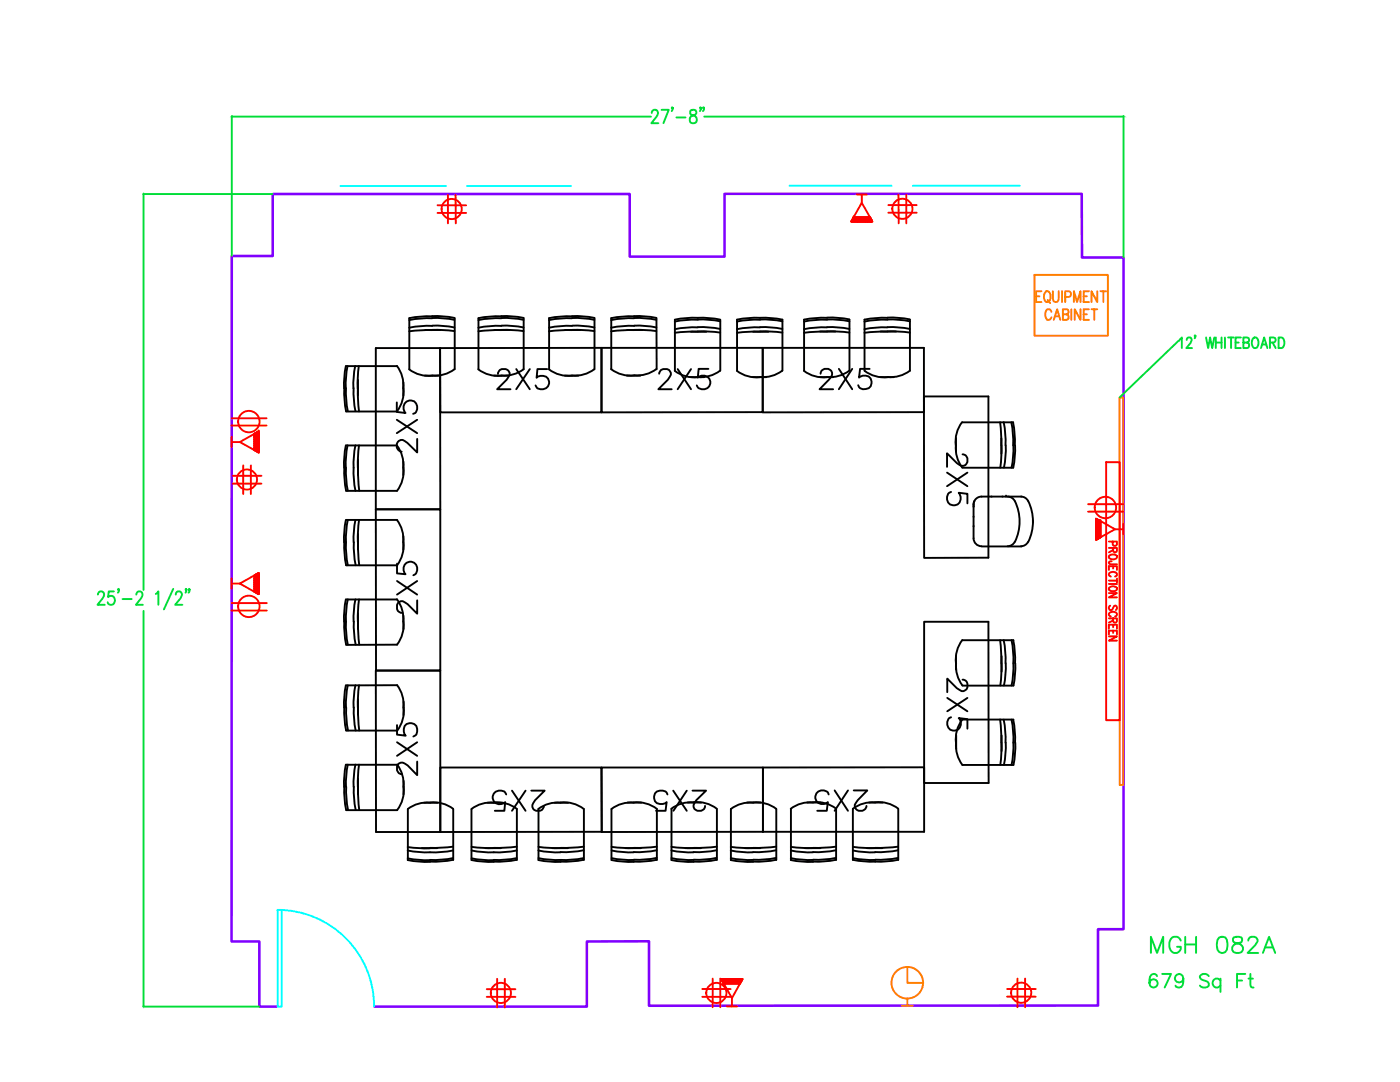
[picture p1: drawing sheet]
<svg xmlns="http://www.w3.org/2000/svg" width="279mm" height="216mm" viewBox="0 0 279 216" stroke-linecap="round" stroke-linejoin="round" font-family="sans-serif">
<!-- layer: _WALLS -->
<path d="M55.3 200.9h-3.5v-13h-5.6l.1-136.8h8.1v-12.4h71.3v12.5h18.9v-12.5h71.3v12.7h8.3v134h-5.1v15.2l-89.6 .1v-12.9l-12.4 .1v13h-42.4" fill="none" stroke="#7f00ff" stroke-width=".51"/>
<!-- layer: CLFUR -->
<g fill="none" stroke="#000" stroke-width=".38">
<path d="M68.7 77.5l.1 2.6 .3 2M69 73l-.3 1.9v2.6M69.1 77.5v2.6l.3 2M69.1 73.1h10.1M69.4 73l-.3 1.9-.1 2.6M70.6 77.5v2.6l.3 2M70.9 73l-.3 1.9-.1 2.6M71.4 75.8v3.1M71.6 73l-.2 3.8 .3 5.3M75 69.5h12.8l.1 32.1h-12.9zM79.2 73l.7 1.2 .4 1.2 .2 2.1M80.5 77.4a6.4 6.4 0 0 1-1.3 4.7"/>
<path d="M80.5 76.3v2.7M84.8 75h2.7M84.9 65.9h3.1M86.2 63.1l2.6 .1 1.9 .2M86.2 63.5h2.6l1.9 .3M86.2 65l2.6 .1 1.9 .2M86.2 65.8l4.5 .3M86.3 63.1l-2.7 .1-1.9 .3v10.2a6.2 6.2 0 0 0 4.6 1.2l2-.1 1.2-.4 1.2-.7M86.3 63.5l-2.7 .1-1.9 .3M86.3 65l-2.7 .1-1.9 .3M86.3 65.9l-4.6 .2M87.8 69.5l32.2-.1v12.9h-32.1z"/>
<path d="M90.7 63.5v10.2M95.5 63.5v10.2M98.6 75h2.7M98.7 65.9h3.1M99.4 74.6a1.06 1.06 0 0 1 .7-1h.8a.97 .97 0 0 1 .6 1.6l-.4 .6-1.9 1.9h2.7M100 63.1l2.6 .1 1.9 .2M100 63.5h2.6l1.9 .3M100 65l2.6 .1 1.9 .2M100 65.8l4.5 .3M100.1 63.1l-2.7 .1-1.9 .3M100.1 63.5l-2.7 .1-1.9 .3M100.1 65l-2.7 .1-1.9 .3"/>
<path d="M100.1 65.9l-4.6 .2M103 73.6l2.7 4.1M104.5 63.5v10.2l-1.2 .7a10 10 0 0 1-6 .3l-1.8-1M105.7 73.6l-2.7 4.1M109.2 73.6h-1.9l-.2 1.8a1.42 1.42 0 0 1 2.1 0 1.42 1.42 0 0 1-.2 2.1 1.46 1.46 0 0 1-2.1-.6M112.7 75h2.7M112.8 65.9h3.1M114.2 63.1l-2.7 .1-1.9 .3v10.2a6.2 6.2 0 0 0 4.6 1.2l2-.1 1.2-.4 1.2-.7M114.2 63.5l-2.7 .1-1.9 .3M114.2 65l-2.7 .1-1.9 .3M114.2 65.9l-4.6 .2M114.2 63.1l2.5 .1 1.9 .2"/>
<path d="M114.2 63.5h2.5l1.9 .3M114.2 65l2.5 .1 1.9 .2M114.2 65.8l4.4 .3M118.6 63.5v10.2M120 69.4h64.4v12.8l-32.2 .1v-12.9v12.8l-32.2 .1zM122 73.7a6.4 6.4 0 0 0 4.6 1.2M125.1 75h2.7M125.2 65.9h3.1M126.5 63.1l2.6 .1 1.9 .2M126.5 63.5h2.6l1.9 .3M126.5 65l2.6 .1 1.9 .2M126.5 65.8l4.5 .3"/>
<path d="M126.6 63.1l-2.7 .1-1.9 .3v10.2M126.6 63.5l-2.7 .1-1.9 .3M126.6 65l-2.7 .1-1.9 .3M126.6 65.9l-4.6 .2M131 73.6l-1.2 .7-1.2 .5-2 .1M131 63.5v10.2M131.6 74.6a1.04 1.04 0 0 1 .8-1h.7a.99 .99 0 0 1 .6 1.6l-.4 .6-1.9 1.9h2.7M134.7 63.8v10.2M135.2 73.6l2.7 4.1M137.8 75.3h2.7M137.9 66.2h3.1M137.9 73.6l-2.7 4.1"/>
<path d="M139.3 63.4l-2.7 .1-1.9 .3M139.3 63.8l-2.7 .1-1.9 .3M139.3 65.3l-2.7 .1-1.9 .3M139.3 66.2l-4.6 .2M139.3 63.4l2.5 .1 1.9 .3M139.3 63.8h2.5l1.9 .3M139.3 65.3l2.5 .1 1.9 .2M139.3 66.1l4.4 .3M141.4 73.6h-2l-.1 1.7a1.44 1.44 0 0 1 2.1 0 1.44 1.44 0 0 1-.3 2.2 1.44 1.44 0 0 1-2-.6M143.7 74l-1.2 .7a10 10 0 0 1-6 .3l-1.8-1M143.7 63.8v10.2M147.1 74v-10.2a28.5 28.5 0 0 1 9 0l.1 10.2"/>
<path d="M150.2 75.3h2.7M150.3 66.2h3.1M151.7 63.8l-2.7 .1-1.9 .3M151.7 65.3l-2.7 .1-1.9 .3M151.7 66.2l-4.6 .2M151.7 63.8h2.5l1.9 .3M151.7 65.3l2.5 .1 1.9 .2M151.7 66.1l4.4 .3M156.1 74l-1.1 .7a10 10 0 0 1-6.1 .3l-1.8-1M163.6 75.3h2.7M163.6 66.2h3.1M163.8 74.6a.94 .94 0 0 1 .7-1h.8a1 1 0 0 1 .6 1.6l-2.3 2.5h2.7"/>
<path d="M165 63.4l-2.6 .1-1.9 .3-.1 10.2a6.2 6.2 0 0 0 4.6 1.2l2.1-.1 1.2-.4 1.2-.7M165 63.8l-2.6 .1-2 .3M165 65.3l-2.6 .1-2 .3M165 66.2l-4.6 .2M165.1 63.4h2.5l1.9 .3M165.1 63.8h2.5l1.9 .3M165.1 65.3l2.5 .1 1.9 .2M165.1 66.1l4.4 .3M167.4 73.6l2.7 4.1M169.5 63.8v10.2M170.1 73.6l-2.7 4.1M173.6 73.6h-2l-.2 1.7a1.45 1.45 0 0 1 2.2 0 1.45 1.45 0 0 1-.2 2.2 1.42 1.42 0 0 1-2.1-.6"/>
<path d="M175.7 75.3h2.7M175.7 66.2h3.1M177.1 63.4l-2.6 .1-2 .3v10.2a6.2 6.2 0 0 0 4.7 1.2l2-.1 1.2-.4 1.2-.7M177.1 63.8l-2.6 .1-2 .3M177.1 65.3l-2.6 .1-2 .3M177.1 66.2l-4.6 .2M177.1 63.4h2.6l1.9 .3M177.1 63.8h2.6l1.9 .3M177.1 65.3l2.6 .1 1.9 .2M177.1 66.1l4.5 .3M181.6 63.8v10.2M184.4 79.1h12.9v32.2h-12.9z"/>
<path d="M69 88.9l-.3 1.9v2.5M69.1 93.3v2.7l.3 1.9M69.1 88.9h10.1l.7 1.1 .4 1.3 .2 2M69.1 82.1h10.1M69.4 88.9l-.3 1.9-.1 2.5M70.6 93.3v2.7l.3 1.9M70.9 88.9l-.3 1.9v2.5M71.4 91.7v3.1M71.5 93.3l.2 4.6M71.7 88.9l-.3 4.4M79.2 80.3v1.9l1.7 .2a1.45 1.45 0 0 1 0-2.1 1.45 1.45 0 0 1 2 0 1.45 1.45 0 0 1 0 2.1l-.4 .2M79.2 83.8l4.1 2.6"/>
<path d="M80.5 93.3a6.4 6.4 0 0 1-1.3 4.6h-10.1l-.4-2.6v-2M80.5 92.1v2.7M83.3 87.6v2.7l-2.5-2.3a.97 .97 0 0 0-1.6 .5v.8a1.15 1.15 0 0 0 1 .8M83.3 83.8l-4.1 2.6M189 94.3l4.1 2.7M189.8 98.2a1.41 1.41 0 0 0-.8 1.7 1.41 1.41 0 0 0 1.7 .9 1.41 1.41 0 0 0 1-1.7l-.4-.8 1.8 .2v1.9M190.8 88.8l.1 2.1 .4 1.2 .7 1.2M190.8 87.4v2.7M192 84.2a6.4 6.4 0 0 0-1.3 4.6M192.1 84.3h10.1M192.1 93.3h10.1M192.1 90.7a.94 .94 0 0 1 1 .7v.8a1 1 0 0 1-1.6 .6l-2.5-2.3v2.7"/>
<path d="M193.1 94.3l-4.1 2.7M194.5 100l-.2 .7v6.7a1.59 1.59 0 0 0 1.6 1.6M199.6 84.2l.2 4.6M199.8 87.4v3.1M199.9 88.9l-.3 4.4M200.3 84.2l.3 2 .1 2.6M200.7 88.9l-.1 2.5-.2 1.9M201.1 99.1a1.59 1.59 0 0 1 1.4 .9M201.8 84.2l.3 2 .1 2a19 19 0 0 1-.3 5.1M202.2 84.2l.3 2v2.6M202.5 100a9.3 9.3 0 0 1 .1 8.1M202.6 88.9l-.1 2.5-.3 1.9"/>
<path d="M203.8 99.1a1.59 1.59 0 0 1 1.4 .9M203.9 99.1h-8a1.59 1.59 0 0 0-1.6 1.9M205.2 100a9 9 0 0 1-.2 8.4 1.59 1.59 0 0 1-1.2 .6M68.7 108.2l.1 2.6 .3 2h10.2M69 103.8l-.3 1.9v2.5M69 119.6l-.3 1.9v2.5M69.1 108.2v2.6l.3 2M69.1 103.7h10.2M69.1 119.6h10.2M69.4 103.8l-.3 1.9-.1 2.5M69.4 119.6a28.2 28.2 0 0 0 0 9M70.6 108.2l.1 2.6 .3 2"/>
<path d="M70.9 103.8l-.3 1.9v2.5M70.9 119.6l-.3 1.9v2.5M71.4 106.5v3.1M71.5 108.2l.2 4.6M71.7 103.8l-.3 4.4M71.7 119.6l-.3 4.4M75 101.6h12.9v32.2h-12.9M75 101.6v64.4h12.9v-32.2h-12.9M79.2 103.7l.7 1.2 .4 1.3 .2 2M79.2 119.6l.7 1.1 .4 1.3 .2 2M79.2 112.5v1.9l1.7 .2a1.44 1.44 0 0 1 0-2.2 1.44 1.44 0 0 1 2.2 .3 1.44 1.44 0 0 1-.6 2.1M79.2 115.9l4.1 2.7"/>
<path d="M80.5 108.2a6.4 6.4 0 0 1-1.3 4.6M80.5 107v2.7M83.3 119.8v2.7l-1.9-1.9-.6-.4a.93 .93 0 0 0-1.6 .5v.8a1.07 1.07 0 0 0 1 .8M83.3 115.9l-4.1 2.7M195.9 109h8M202.5 108.1a1.59 1.59 0 0 1-1.4 .9M206.1 103.8v.5M68.7 124l.1 2.7 .3 1.9M69 136.7l-.3 1.9v2.6M69.1 136.8l10.2-.1 .7 1.2a10 10 0 0 1 .3 6l-1 1.9h-10.2l-.4-2.7v-1.9M69.4 136.7l-.3 1.9-.1 2.6M70.6 124l.1 2.7 .3 1.9"/>
<path d="M70.9 136.7l-.3 1.9v2.6M71.4 122.4v3.1M71.4 139.5v3.1M71.5 124l.2 4.6M71.7 136.7l-.3 4.5M79.3 128.6l-10.2 .1M80.5 124a6.4 6.4 0 0 1-1.3 4.6M80.5 122.8v2.7M80.5 140v2.7M184.4 124.1h12.9v32.1h-12.9zM189 139.3l4.1 2.6M190.8 130.9v2.7"/>
<path d="M192.1 135.6a.94 .94 0 0 1 1 .8v.7a.99 .99 0 0 1-1.6 .6l-.5-.4-2-1.9v2.7M193.1 139.3l-4.1 2.6M199.6 127.7l.2 4.6M199.9 132.3l-.3 4.5M199.9 130.9v3.1M200.3 127.7l.3 2 .1 2.6M200.7 132.3l-.1 2.6-.2 1.9M201.9 127.7a28.5 28.5 0 0 1 0 9.1M202.2 127.7l.3 2 .1 2.6M202.3 127.7h-10.3a6.2 6.2 0 0 0-1.2 4.6l.1 2 .5 1.3 .7 1.2M202.6 132.3l-.1 2.6-.2 1.9h-10.2M68.7 157l.1 2.6 .3 2"/>
<path d="M69 152.6l-.3 1.9v2.5M69.1 152.6h10.2M69.1 157l.1 2.6 .3 2M69.1 141.2l.1 2.6 .3 2M69.4 152.6l-.3 1.9-.1 2.5M70.6 157l.1 2.6 .3 2M70.6 141.2l.1 2.6 .3 2M70.9 152.6l-.3 1.9v2.5M71.4 155.3v3.2M71.5 157l.2 4.6M71.5 141.2l.2 4.6M71.7 152.6l-.3 4.4"/>
<path d="M79.2 144.7v1.9l1.8 .2a1.45 1.45 0 0 1-.1-2.2 1.45 1.45 0 0 1 2.2 .3 1.67 1.67 0 0 1-.2 1.9l-.4 .2M79.2 148.1l4.1 2.7M79.3 152.6l.7 1.1a10 10 0 0 1 .3 6.1l-1 1.8M80.5 155.8v2.7M83.3 152v2.7l-1.9-2a1.26 1.26 0 0 0-2-.1 1.33 1.33 0 0 0 .2 1.7l.6 .2M83.3 148.1l-4.1 2.7M87.9 153.1h32.1l.1 12.9-.1-12.9h32.3v12.9v-12.9h32.1v12.9h-96.5zM101 158.5a1.4 1.4 0 0 0-1.7-.8 1.4 1.4 0 0 0-.9 1.8 1.4 1.4 0 0 0 1.7 .9l.6-.1 .1-.3-.1 1.8h-2M102.2 157.8l2.7 4M104.9 157.8l-2.7 4M106 157.8h2.7l-1.9 1.9a1.26 1.26 0 0 0-.2 1.9l.4 .2h.8a1.06 1.06 0 0 0 .7-1M133.2 158.5a1.41 1.41 0 0 0-1.8-.8 1.41 1.41 0 0 0-.8 1.8 1.41 1.41 0 0 0 1.7 .9l.7-.4-.2 1.8h-1.9"/>
<path d="M134.4 157.8l2.7 4M137.1 157.8l-2.7 4M138.2 157.8h2.7l-1.9 1.9a1.33 1.33 0 0 0-.4 1.7l.6 .4h.7a.94 .94 0 0 0 .8-1M165.4 158.5a1.42 1.42 0 0 0-2-.6 1.42 1.42 0 0 0-.5 2 1.42 1.42 0 0 0 2.1 .3l.2-.2-.2 1.8h-1.9M166.6 157.7l2.6 4.1M169.2 157.7l-2.6 4.1M170.4 157.7h2.7l-2.3 2.5a.97 .97 0 0 0 .6 1.6h.7a1.03 1.03 0 0 0 .8-1M189.8 143.1a1.42 1.42 0 0 0-.5 2.1 1.42 1.42 0 0 0 2.1 .2 1.42 1.42 0 0 0-.1-2.1l1.8 .2v1.9M190.8 146.7v2.7M199.6 143.6l.2 4.6M199.9 148.2l-.3 4.4M199.9 146.8v3.1"/>
<path d="M200.3 143.6l.3 2 .1 2.6M200.7 148.2l-.1 2.5-.2 1.9M201.9 143.6a28.2 28.2 0 0 1 0 9M202.2 143.6l.3 2 .1 2.6M202.3 143.6h-10.3a6.2 6.2 0 0 0-1.2 4.6l.1 2 .5 1.3 .7 1.1M202.6 148.2l-.1 2.5-.2 1.9h-10.2M69.1 161.7h10.2M81.4 171.6l1.9 .3 2.5 .1M81.4 171.3l1.9 .3h2.5M81.4 169l4.4 .3M81.4 161.4v10.2M84.2 169.2h3.1"/>
<path d="M84.6 160.2h2.7M90.4 168.9l-4.6 .3M90.4 169.7a28.5 28.5 0 0 1-9 0M90.4 171.2l-1.9 .3-2.7 .1M90.4 161.4a6.2 6.2 0 0 0-4.6-1.2l-2 .1-1.2 .4-1.2 .7M90.5 161.4l-.1 10.2-1.9 .3h-2.7M94.1 161.4v10.2M94.1 161.4l1.2-.7a10 10 0 0 1 6-.3l1.8 1 .1 10.2-2.7 .3h-2M94.1 171.6l1.9 .3 2.6 .1M94.1 171.3l1.9 .3h2.6M94.1 169l4.5 .2M96.9 169.2h3.1"/>
<path d="M97.3 160.2h2.8M103.1 168.9l-4.6 .3M103.1 169.7a28.2 28.2 0 0 1-9 0M103.1 171.2l-1.9 .3-2.7 .1M107.4 171.6l1.9 .3 2.6 .1M107.4 171.2l1.9 .3 2.6 .1M107.4 169.7l1.9 .3 2.6 .1M107.4 169l4.5 .2M107.5 161.4v10.2M110.2 169.2h3.2M110.7 160.2h2.7M116.5 171.6l-2 .3h-2.6"/>
<path d="M116.5 171.2l-2 .3-2.6 .1M116.5 169.7l-2 .3h-2.6M116.5 161.4a6.2 6.2 0 0 0-4.6-1.2l-2 .1-1.3 .4-1.2 .7M116.5 168.9l-4.6 .3M116.5 161.4v10.2M122 171.6v-10.2l1.2-.7a10 10 0 0 1 6-.3l1.9 1v10.2l-2.6 .3h-2M122 171.6l1.9 .3 2.6 .1M122 171.2l1.9 .3 2.6 .1M122 169.7l1.9 .3 2.6 .1M122 169l4.5 .2M124.8 169.2h3.1M125.3 160.1h2.7"/>
<path d="M131.1 168.9l-4.6 .3M131.1 171.2l-2 .3h-2.6M131.1 169.7l-2 .3h-2.6M134 171.6l1.9 .3 2.5 .1M134 171.2l1.9 .3 2.5 .1M134 169.7l1.9 .3 2.5 .1M134 169l4.4 .2M134 161.4v10.2M136.8 169.2h3.1M137.2 160.1h2.7M143 171.6l-1.9 .3h-2.7M143 171.2l-1.9 .3h-2.7"/>
<path d="M143 169.7l-1.9 .3h-2.7M143 161.4a6.2 6.2 0 0 0-4.6-1.3l-2 .1-1.3 .5-1.1 .7M143.1 168.9l-4.6 .3M143.1 161.4v10.2M145.8 171.6l1.9 .3 2.6 .1M145.8 171.2l1.9 .3 2.6 .1M145.8 169.7l1.9 .3 2.6 .1M145.8 169l4.5 .2M145.9 171.6v-10.2l1.1-.7a10 10 0 0 1 6.1-.3l1.8 1v10.2l-2.6 .3h-2M148.7 169.2h3.1M149.1 160.1h2.7M154.9 168.9l-4.6 .3"/>
<path d="M154.9 171.2l-1.9 .3h-2.7M154.9 169.7l-1.9 .3h-2.7M157.8 171.6l1.9 .3 2.6 .1M157.8 171.2l1.9 .3 2.6 .1M157.8 169.7l1.9 .3 2.6 .1M157.8 169l4.5 .2M157.8 161.4v10.2M160.6 169.2h3.1M161.1 160.1h2.7M166.8 168.9l-4.6 .3M166.8 171.2l-1.9 .3h-2.6M166.8 169.7l-1.9 .3h-2.6"/>
<path d="M166.9 161.4a6.2 6.2 0 0 0-4.7-1.3l-2 .1-1.2 .5-1.2 .7M166.9 161.4l-.1 10.2-1.9 .3h-2.6M170.2 171.2l1.9 .3 2.6 .1M170.2 169.7l1.9 .3 2.6 .1M170.2 169l4.5 .2M173 169.2h3.1M173.4 160.1h2.8M174.6 160.1a6.4 6.4 0 0 1 4.7 1.3M174.7 160.1l-2.1 .1-1.2 .5-1.2 .7v10.2M179.2 168.9l-4.5 .3M179.2 171.2l-1.9 .3h-2.6M179.2 169.7l-1.9 .3h-2.6"/>
<path d="M179.3 161.4l-.1 10.2a28.2 28.2 0 0 1-9 0"/>
</g>
<circle cx="200.8" cy="99.1" r=".19" fill="#000"/>
<!-- layer: _DOOR_WIND -->
<path d="M67.9 37.1h21.1M93.2 37.1h20.8M157.6 37.1h20.4M182.2 37.1h21.3M55.4 181.6a19.3 19.3 0 0 1 19.3 19.2M55.4 181.6v19.3h.8v-19.3" fill="none" stroke="#0ff" stroke-width=".38"/>
<!-- layer: _MISC_FIXED -->
<g fill="none" stroke="#ff7f00" stroke-width=".38">
<path d="M206.4 54.8h14.7v12.2h-14.7zM206.8 59.1h.7M207.8 58.1h-1v2.2h1M208.7 58.2l.1-.1a1.05 1.05 0 0 1 .8 1.7 .57 .57 0 0 1-.9 .4l-.3-.7a1.36 1.36 0 0 1 .3-1.3zM209.1 59.8l.5 .7M210.1 58.1l.1 1.9a.54 .54 0 0 0 .5 .3 .54 .54 0 0 0 .5-.3l.1-1.9M211.9 58.1v2.2M212.6 59.3h.7a.61 .61 0 0 0 .4-.6 .61 .61 0 0 0-.4-.6h-.7v2.2M216.3 59.1h.6M217.3 58.1h-1v2.2h1M219 58.1v2.2l-1.2-2.2v2.2M219.6 58.1h1.2"/>
<path d="M220.2 58.1v2.2M209.8 62.2a.6 .6 0 0 0-.9-.4 1.48 1.48 0 0 0 .2 2 .6 .6 0 0 0 .7-.5M210.3 63.8l.7-2.1 .6 2.1M210.6 63.1h.8M212.1 62.7h.7a.52 .52 0 0 0 .5-.5 .52 .52 0 0 0-.5-.5h-.7v2.1h.7l.4-.1 .1-.6-.2-.3-.3-.1M213.8 61.7v2.1M214.3 60.3v-2.2l.7 2.2 .6-2.2v2.2M215.6 61.7v2.1l-1.1-2.1v2.1M216.3 62.7h.6M217.3 61.7h-1v2.1h1M217.8 61.7h1.2M218.4 61.7v2.1"/>
<path d="M223.4 79.3h.8v77.3h-.7z"/>
</g>
<!-- layer: _DIMS -->
<g fill="none" stroke="#00dd37" stroke-width=".38">
<path d="M28.6 38.7h25.8M28.6 38.8v78.9M46.3 23.1v27.9M46.3 23.3h83.6M130.1 22.5l.1-.3a.65 .65 0 0 1 .9-.2 .65 .65 0 0 1 .1 .9l-1.2 1.7h1.4M132 21.9h1.5l-1.1 2.7M134.3 21.5l-.2 .2v-.3a.52 .52 0 0 1 0 .8M135 23.4h1.8M137.8 22a.62 .62 0 0 0 .2 .9 .87 .87 0 0 1 1 .6 .87 .87 0 0 1-.5 1.1 .78 .78 0 0 1-.9-.6 .78 .78 0 0 1 .6-.9l.5-.2a.54 .54 0 0 0 .3-.5 .54 .54 0 0 0-.5-.5zM139.9 21.5l-.1 .2v-.3a.52 .52 0 0 1-.1 .8M140.5 21.5l-.1 .2-.1-.2 .1-.1 .1 .1-.2 .7M140.5 23.3h83.6"/>
<path d="M224.2 23.1v28.2M235.4 68h-.2l-11.7 11.2M235.4 67.7l.5-.4v2.2M236.8 67.8l.1-.3 .3-.2 .5 .1 .1 .3-.2 .7-.8 1.1h1.1M238.6 67l-.1 .1-.1-.1h.2l-.2 .5M240.7 67.3l.4 2.2 .4-2.2 .4 2.2 .4-2.2M242.6 67.3v2.2M242.6 68.4h1.2M243.8 67.3v2.2M244.5 67.3v2.2M245.1 67.3h1.1M245.7 67.3v2.2"/>
<path d="M246.6 68.4h.6M247.6 67.3h-1v2.2h1M248.1 68.4h.8a.52 .52 0 0 0 .4-.6 .52 .52 0 0 0-.4-.5h-.8v2.2h.8l.3-.3 .1-.5-.2-.3h-.2M250.2 67.4a.67 .67 0 0 1 .7 .1 .67 .67 0 0 1 .2 .6v.6a.67 .67 0 0 1-.6 .8 .67 .67 0 0 1-.7-.8v-.6zM251.7 69.5l.6-2.2 .6 2.2M251.9 68.7h.8M253.4 68.4h.8a.52 .52 0 0 0 .4-.6 .52 .52 0 0 0-.4-.5h-.8v2.2M254 68.4l.6 1.1M255.2 67.3h.5a1.21 1.21 0 0 1 0 2.2h-.5zM19.5 118.6l.2-.3a.63 .63 0 0 1 .9-.2 .63 .63 0 0 1 .1 .9l-1.2 1.7h1.4M22.7 118h-1l-.1 1.2a.87 .87 0 0 1 1.4 .4 .87 .87 0 0 1-1 1.1l-.4-.3-.1-.2M23.7 117.6v.2l-.2-.2 .2-.1v.1l-.2 .7"/>
<path d="M24.5 119.5h1.8M27.2 118.6l.1-.3a.63 .63 0 0 1 .9-.2 .63 .63 0 0 1 .1 .9l-1.2 1.7h1.4M31.1 118.5l.5-.5v2.7M34.6 117.5l-1.9 4.1M35.1 118.6l.1-.3 .3-.3 .6 .1a.86 .86 0 0 1-.1 1.3l-1 1.3h1.4M37.2 117.6l-.1 .2-.1-.2 .1-.1 .1 .1-.2 .7M37.8 117.6l-.1 .2-.1-.2 .1-.1 .1 .1-.2 .7M28.6 121.9v78.9M28.6 200.9h23.1"/>
</g>
<g fill="#00dd37" stroke="#00dd37" stroke-width=".2">
<path d="M224.1 23.2l.1 .1z"/>
<path d="M223.4 79.3l.1-.1z"/>
</g>
<!-- layer: _AV_ELEC -->
<g fill="none" stroke="#f00" stroke-width=".38">
<path d="M220.8 92.2h2.7v51.5h-2.7zM221.3 108.1h1.6v.5l-.2 .3-.5-.1-.1-.7M221.3 109.3h1.6l-.1 .8-.2 .1-.4-.1v-.8M221.3 113.7v-.7h1.6v.7M221.3 118.3h1.6l-1.6 .9h1.6M221.3 115.9h1.6M221.3 116.5h1.6M221.4 110.9a1.13 1.13 0 0 1 1.5 .1 .82 .82 0 0 1-.8 .6 .82 .82 0 0 1-.8-.6zM221.4 117.2a.89 .89 0 0 1 1.5 .4 1.08 1.08 0 0 1-1.6 0zM221.7 115a.48 .48 0 0 1-.4-.6 .48 .48 0 0 1 .6-.3h.4a.48 .48 0 0 1 .6 .4 .48 .48 0 0 1-.4 .5M221.9 112l-.5 .1-.1 .2 .2 .3h1.4M222.2 109.8l-.9 .4"/>
<path d="M222.2 113v.4M222.9 115.4v.9M221.3 123.4h1.6v.5l-.2 .3-.5-.1v-.7M221.3 125.5v-.8h1.6v.8M221.3 126.6v-.8h1.6v.8M221.3 127h1.6l-1.6 .8h1.6M221.6 120.8a.44 .44 0 0 0-.3 .7 .44 .44 0 0 0 .8 0l.4-.7a.48 .48 0 0 1 .4 .4 .48 .48 0 0 1-.2 .5M221.7 123a.48 .48 0 0 1-.4-.6 .48 .48 0 0 1 .6-.3h.4a.48 .48 0 0 1 .6 .3 .48 .48 0 0 1-.4 .6M222.2 124.7v.5M222.2 125.8v.5M222.2 123.8l-.9 .4"/>
</g>
<!-- layer: ELECT -->
<g fill="none" stroke="#f00" stroke-width=".38">
<path d="M46.2 116.4h1.7M50.8 116.1l.8 .8M50.8 116.1l.8 .9M50.8 116.2l.8 1M50.8 116.3l.8 .9M50.8 116.4l.8 .8M50.8 116.4l.8 .9M50.8 116.7l.8 .9M50.8 117l.8 .8M50.8 117l.8 .9M50.8 117.1l.8 .9M50.8 117.2l.8 .9"/>
<path d="M50.8 117.3l.8 .9M50.8 117.5l.8 .9M50.8 117.6l.8 .9M50.8 117.7l.8 .9M50.8 117.8l.7 .7M50.8 117.8l.6 .7M50.8 117.8l.5 .6M50.8 117.9l.4 .4M50.8 117.9l.3 .4M50.8 118l.2 .2M50.8 118.1h.1M51.6 117.4l-.8-.9 .8 1"/>
<path d="M51.6 117.7l-.8-.9 .8 1M51.6 118.2l-.8-.8 .8 .9M97.1 198.9h5.8M97.1 197.4h5.8M99.2 195.3v5.7M100.7 195.3v5.7M140.2 198.9h5.6M140.2 197.3h5.6M142.2 195.3v5.7M143.7 195.3v5.7M144 195.4h.1M144.1 195.4l-.1 .1"/>
<path d="M144.2 195.4l-.2 .1M144.2 195.4l-.2 .2 .3-.2M144.3 195.4l-.2 .2M144.3 195.4l-.2 .3 .3-.3M144.4 195.4l-.3 .3M144.5 195.4l-.4 .3M144.6 195.4l-.4 .4 .4-.4M144.6 195.4l-.4 .4M144.7 195.4l-.5 .5 .5-.5M144.8 195.4l-.5 .5M144.9 195.4l-.6 .6M145 195.4l-.7 .6"/>
<path d="M145 195.4l-.7 .7 .8-.7M145.1 195.4l-.8 .7M145.1 195.4l-.7 .8 .8-.8M145.3 196.2l.9-.8-.9 .8M145.3 195.4l-.9 .8-.5-.8h4.3l-2.1 3.8-1.7-3h3.3M145.4 195.4l-.9 .8M145.4 195.4l-.8 .8M145.5 195.4l-.9 .8M145.6 195.4l-.9 .8M145.6 195.4l-.8 .8 .9-.8M145.7 195.4l-.8 .8M145.8 195.4l-.9 .8"/>
<path d="M145.9 195.4l-.9 .8M146 195.4l-.9 .8M146 195.4l-.8 .8M146.1 199.2v1.6M146.1 195.4l-.9 .8M146.2 195.4l-.8 .8M146.3 195.4l-.9 .8M146.4 195.4l-.9 .8M146.4 195.4l-.8 .8M146.5 195.4l-.9 .8M146.6 195.4l-.9 .8M146.7 195.4l-.9 .8"/>
<path d="M146.7 196.2l.9-.8-.8 .8M146.8 195.4l-.9 .8M146.8 195.4l-.8 .8M147 195.4l-1 .8M147 195.4l-.9 .8M147.1 195.4l-.9 .8M147.1 195.4l-.8 .8M147.2 195.4l-.9 .8M147.3 195.4l-.9 .8 1-.8M147.4 195.4l-.9 .8M147.5 195.4l-.9 .8M147.7 195.4l-.9 .8"/>
<path d="M147.8 196.1l-.2 .1M147.9 195.4l-1 .8M147.9 195.9l-.3 .3 .2-.2M147.9 195.8l-.4 .4M148 195.4l-.9 .8M148 195.4l-.8 .8M148 195.7l-.5 .5M148.1 195.6l-.7 .6M148.2 195.4l-1 .8M148.2 195.5l-.8 .7M148.2 195.4l-.9 .8M145.1 200.8h2"/>
<circle cx="100" cy="198.1" r="2.01"/>
<circle cx="143" cy="198.1" r="2.01"/>
</g>
<circle cx="50.8" cy="118.1" r=".19" fill="#f00"/>
<g fill="none" stroke="#f00" stroke-width=".38">
<path d="M46.2 88.2h1.7M46.5 96.5h5.7M46.5 94.9h5.7M48.5 92.9v5.7M50.1 92.9v5.7M50.8 87.8l.8 .8M50.8 87.8l.8 .9M50.8 87.9l.8 .9M50.8 88l.8 .8M50.8 88l.8 .9M50.8 88.1l.8 .9M50.8 88.2l.8 .8"/>
<path d="M50.8 88.2l.8 .9M50.8 88.3l.8 .9M50.8 88.4l.8 .9M50.8 88.5l.8 .9M50.8 88.7l.8 .9M50.8 88.8l.8 .9M50.8 88.9l.8 .9M50.8 89l.8 .8M50.8 89l.8 .9M50.8 89.1l.8 .9-.8-.9M50.8 89.2l.8 .9M50.8 89.3l.8 .9"/>
<path d="M50.8 89.4l.7 .8M50.8 89.5l.6 .7M50.8 89.6l.5 .6M50.8 89.6l.4 .5M50.9 89.9l-.1-.2 .2 .2M51.6 89.4l-.8-.8 .8 1M46.2 115.4v2.1M50.8 115.9l.8 1M50.8 115.9l.8 .9M50.8 115.8l.8 .9M50.8 115.6l.8 .9M50.8 115.5l.8 .9"/>
<path d="M50.8 115.4l.8 .9M50.8 115.3l.8 .9M50.8 115.3l.8 .8M50.8 115.1l.8 1M50.8 115.1l.8 .9M50.8 115l.8 .9M50.8 114.9l.8 .9M50.8 114.8l.8 .9M50.9 114.7l.7 .9M51 114.7l.6 .6M51.1 114.6l.5 .6M51.3 114.5l.3 .5"/>
<path d="M51.4 114.5l.2 .3M51.5 114.4l.1 .3M51.6 114.4h.1M51.6 115.1l-.5-.5 .5 .6M51.6 114.8l-.3-.3 .3 .3M51.6 114.5l-.1-.1 .1 .1M51.6 114.4l-.8 .4 .8 .8M51.6 114.3v4.3l-3.7-2.2 2.9-1.6v3.3M51.6 116.5l-.8-.8 .8 .9M51.6 115l-.4-.4 .4 .4M46.2 120.3h7M46.2 121.8h7"/>
<circle cx="49.3" cy="95.7" r="2.01"/>
<circle cx="49.7" cy="121" r="2.14"/>
</g>
<circle cx="50.8" cy="89.8" r=".19" fill="#f00"/>
<g fill="none" stroke="#f00" stroke-width=".38">
<path d="M50.8 87.7l.8 .9M50.8 87.7l.8 .8M50.8 87.6l.8 .9M50.8 87.5l.8 .9M50.8 87.4l.8 .9M50.8 87.3l.8 .9M50.8 87.3l.8 .8M50.8 87.2l.8 .9-.8-.9M50.8 87.1l.8 .9M50.8 87l.8 .9M50.8 87l.8 .8M50.8 86.9l.8 .9"/>
<path d="M50.8 86.9l.8 .8M50.8 86.8l.8 .9M50.8 86.6l.8 .8M50.8 86.5l.8 .9M50.9 86.5l.7 .8M50.9 86.5l.7 .7M51 86.4l.6 .8M51.1 86.3l.5 .7-.6-.6M51.1 86.3l.5 .6M51.2 86.3l.4 .5M51.3 86.3l.3 .3M51.3 86.2l.3 .3"/>
<path d="M51.5 86.2l.1 .2M51.5 86.1l.1 .1M51.6 87l-.6-.6 .6 .7M51.6 86.7l-.4-.4 .4 .5M51.6 86.6l-.3-.3 .3 .3M51.6 86.2l-.1-.1 .1 .2M51.6 87.5l-.8-.8 .8 .9"/>
</g>
<circle cx="51.6" cy="86.1" r=".19" fill="#f00"/>
<g fill="none" stroke="#f00" stroke-width=".38">
<path d="M89.4 38.9v5.7M90.9 38.9l.1 5.7M87.3 42.5h5.7M87.3 41h5.7M46.2 87.2v2M46.2 83.5h7M46.2 84.9h7M50.8 86.6l.8-.6v4.3l-3.7-2.1 2.9-1.6v3.2M217.2 100.6h7M217.2 102.1h7M218.7 105.1l.9 .9M218.7 105.1l.9 .8"/>
<path d="M218.7 104.9l.9 1M218.7 104.8l.9 1M218.7 104.8l.9 .8M218.7 104.7l.9 .9M218.7 104.6l.9 .9M218.7 104.5l.9 .9M218.7 104.4l.9 .9M218.7 104.3l.9 .9M218.7 104.3l.9 .8M218.7 104.2l.9 .9M218.7 104.1l.9 .9M218.7 104l.9 .9"/>
<path d="M218.7 103.9l.9 .9-.9-.8M218.7 103.9l.9 .8M218.7 103.7l.9 1M218.7 103.7l.9 .9M218.7 103.6l.9 .9M218.7 103.5l.9 .9M218.7 103.5l.9 .8M218.8 103.5l.8 .8-.7-.7M219.1 103.7l.5 .5M219.3 103.8l.3 .3M219.4 103.8l.2 .2M222.5 105.6h1.7"/>
<path d="M201 198.9h5.7M201 197.3h5.7M203.1 195.3v5.7M204.6 195.3v5.7"/>
<circle cx="90.1" cy="41.7" r="2.01"/>
<circle cx="49.7" cy="84.1" r="2.14"/>
<circle cx="220.6" cy="101.3" r="2.14"/>
<circle cx="203.8" cy="198.1" r="2.01"/>
</g>
<circle cx="219.6" cy="104" r=".19" fill="#f00"/>
<g fill="none" stroke="#f00" stroke-width=".38">
<path d="M172 38.8v1.7M179.3 38.8l.1 5.8M180.9 38.8v5.8M170.4 43.4l-.1 .1M170.5 43.4l-.3 .2M170.5 43.4l-.4 .4M170.6 43.4l-.6 .6M170.7 43.4l-.8 .7M170.7 43.4l-.8 .8M170.8 43.4l-.9 .8M170.9 43.4l-.9 .8M171 43.4l-.9 .8"/>
<path d="M171.1 43.4l-.9 .8M171.1 43.4l-.8 .8M171.2 43.4l-.9 .8M171.3 43.4l-.9 .8M171.4 43.4l-.9 .8M171.5 43.4l-.9 .8M171.5 43.4l-.8 .8M171.6 43.4l-.9 .8M171.7 43.4l-.9 .8M171.7 43.4l-.8 .8M171.8 43.4l-.9 .8M171.9 43.4l-.9 .8"/>
<path d="M172 43.4l-.9 .8M172.1 43.4l-1 .8M172.1 43.4l-.9 .8M172.2 43.4l-.8 .8 .8-.8M172.3 43.4l-.9 .8M172.4 43.4l-.9 .8M177.3 42.4h5.7M177.3 40.9h5.7M218.7 106.4l.9 .9-.9-.8M218.7 106.8l.7 .6-.7-.6M218.7 107.3l.3 .3M218.7 107.6h.1"/>
<path d="M218.7 105.2l.9 .8M218.7 105.2l.9 .9M218.7 105.3l.9 .9-.9-.8M218.7 105.4l.9 .9M218.7 105.5l.9 .9M218.7 105.6l.9 .9M218.7 105.8l.9 .9M218.7 105.9l.9 .9-.9-.9M218.7 106l.9 .8M218.7 106l.9 .9M218.7 106.1l.9 .9M218.7 106.1l.9 .9-.9-.8"/>
<path d="M218.7 106.3l.9 .8M218.7 106.6l.7 .7-.7-.6M218.7 106.7l.7 .6M218.7 106.8l.6 .6M218.7 106.9l.6 .5M218.7 106.9l.5 .5M218.7 107l.5 .5M218.7 107.2l.4 .3M218.7 107.2l.4 .4M218.7 107.4l.2 .2M218.7 107.5l.2 .1M218.7 107.6l.1 .1"/>
<path d="M218.7 107.7h.1M219.2 107.5l-.5-.5 .4 .5M219.5 107.3l-.8-.8 .8 .8M219.6 104v3.2l2.9-1.6-3.8-2.1v4.2l.9-.5-.9-.9M219.6 106.5l-.9-.9 .9 1M224.2 104.5v2.1"/>
<circle cx="180.1" cy="41.7" r="2.01"/>
</g>
<circle cx="170.3" cy="43.4" r=".19" fill="#f00"/>
<g fill="none" stroke="#f00" stroke-width=".38">
<path d="M171 38.8h2M170.3 43.4h3.3l.5 .8h-4.2l2.1-3.7 1.6 2.9M172.5 43.4l-.9 .8 .9-.8M172.5 43.4l-.8 .8M172.6 43.4l-.9 .8M172.7 43.4l-.9 .8M172.7 43.4l-.8 .8 .9-.8M172.9 43.4l-1 .8M173.1 44.2l.7-.6-.7 .6M173.1 43.4l-1 .8M173.2 43.4l-.9 .8M173.3 43.4l-.9 .8"/>
<path d="M173.3 44.2l.5-.5-.5 .5M173.4 43.4l-.9 .8M173.4 43.4l-.8 .8M173.5 43.4l-.9 .8M173.6 43.4l-.8 .8M173.7 43.4l-.8 .8M173.7 43.5l-.8 .7M173.7 43.5l-.7 .7M173.8 43.6l-.6 .6M173.8 43.7l-.6 .5M173.8 43.8l-.4 .4M173.9 43.8l-.4 .4"/>
<path d="M173.9 43.9l-.2 .3M173.9 44.2l.2-.1-.1 .1M174 44l-.3 .2M174 44l-.2 .2M174 44.1l-.2 .1M174 44.1l-.1 .1M174.1 44.2h.1"/>
</g>
<!-- layer: _DIMS -->
<g fill="none" stroke="#00dd37" stroke-width=".38">
<path d="M229.7 190.1v-3.2l1.2 3.2 1.2-3.2v3.2M230.9 194.8a.72 .72 0 0 0-1.1-.3 2.06 2.06 0 0 0 0 2.4 .83 .83 0 0 0 1.2-.4 .83 .83 0 0 0-.6-1.1 .83 .83 0 0 0-1 .8M231.9 194.3h1.8l-1.3 2.7M235.7 187.7a1.17 1.17 0 0 0-1.4-.8 1.17 1.17 0 0 0-.9 1.2 1.49 1.49 0 0 0 1.5 2 1.14 1.14 0 0 0 .8-1.2h-.8M236.2 195.3a.85 .85 0 0 1-1.2 .7 .85 .85 0 0 1-.3-1.3 .85 .85 0 0 1 1.3 .1 2.4 2.4 0 0 1-.2 2.1 .84 .84 0 0 1-1.2-.2M236.5 186.9v3.2M236.5 188.5h2.2M238.7 186.9v3.2M241.2 194.8a.97 .97 0 0 0-.9-.5 .97 .97 0 0 0-.8 .7l.2 .4 1 .4a.65 .65 0 0 1 .5 .5 .65 .65 0 0 1-.2 .6 1.23 1.23 0 0 1-1.5-.2M243.3 187.1a1.08 1.08 0 0 1 1.5 .4 2.93 2.93 0 0 1-.3 2.5 1.05 1.05 0 0 1-1.5-.5 2.76 2.76 0 0 1 .3-2.4zM243.6 195.7a.87 .87 0 0 0-1.3-.2 .87 .87 0 0 0 0 1.3 .87 .87 0 0 0 1.3-.1M243.6 195.3v2.6"/>
<path d="M246.2 187.1a.65 .65 0 0 0 .3 1 1.38 1.38 0 0 1 1.6 1.4 1.12 1.12 0 0 1-1.3 .7 1.12 1.12 0 0 1-.9-1.2 1.59 1.59 0 0 1 1.5-.9 .65 .65 0 0 0 .4-1l-.5-.2zM246.9 195.7h1M248.5 194.3h-1.6v2.7M249.1 187.7a.81 .81 0 0 1 .7-.8h.5a.75 .75 0 0 1 .5 1.2l-1.8 2h2.1M249.2 195.3h.8M249.5 194.3v2.2l.2 .4 .5 .1M252 190.1l1.3-3.2 1.2 3.2M252.5 189h1.5"/>
</g>
<!-- layer: _MISC_FIXED -->
<g fill="none" stroke="#ff7f00" stroke-width=".38">
<path d="M181.1 192.9v3.2h3.2M181.1 199.2v1.5M180 200.7h2.1"/>
<circle cx="181.1" cy="196.1" r="3.2"/>
</g>
</svg>
